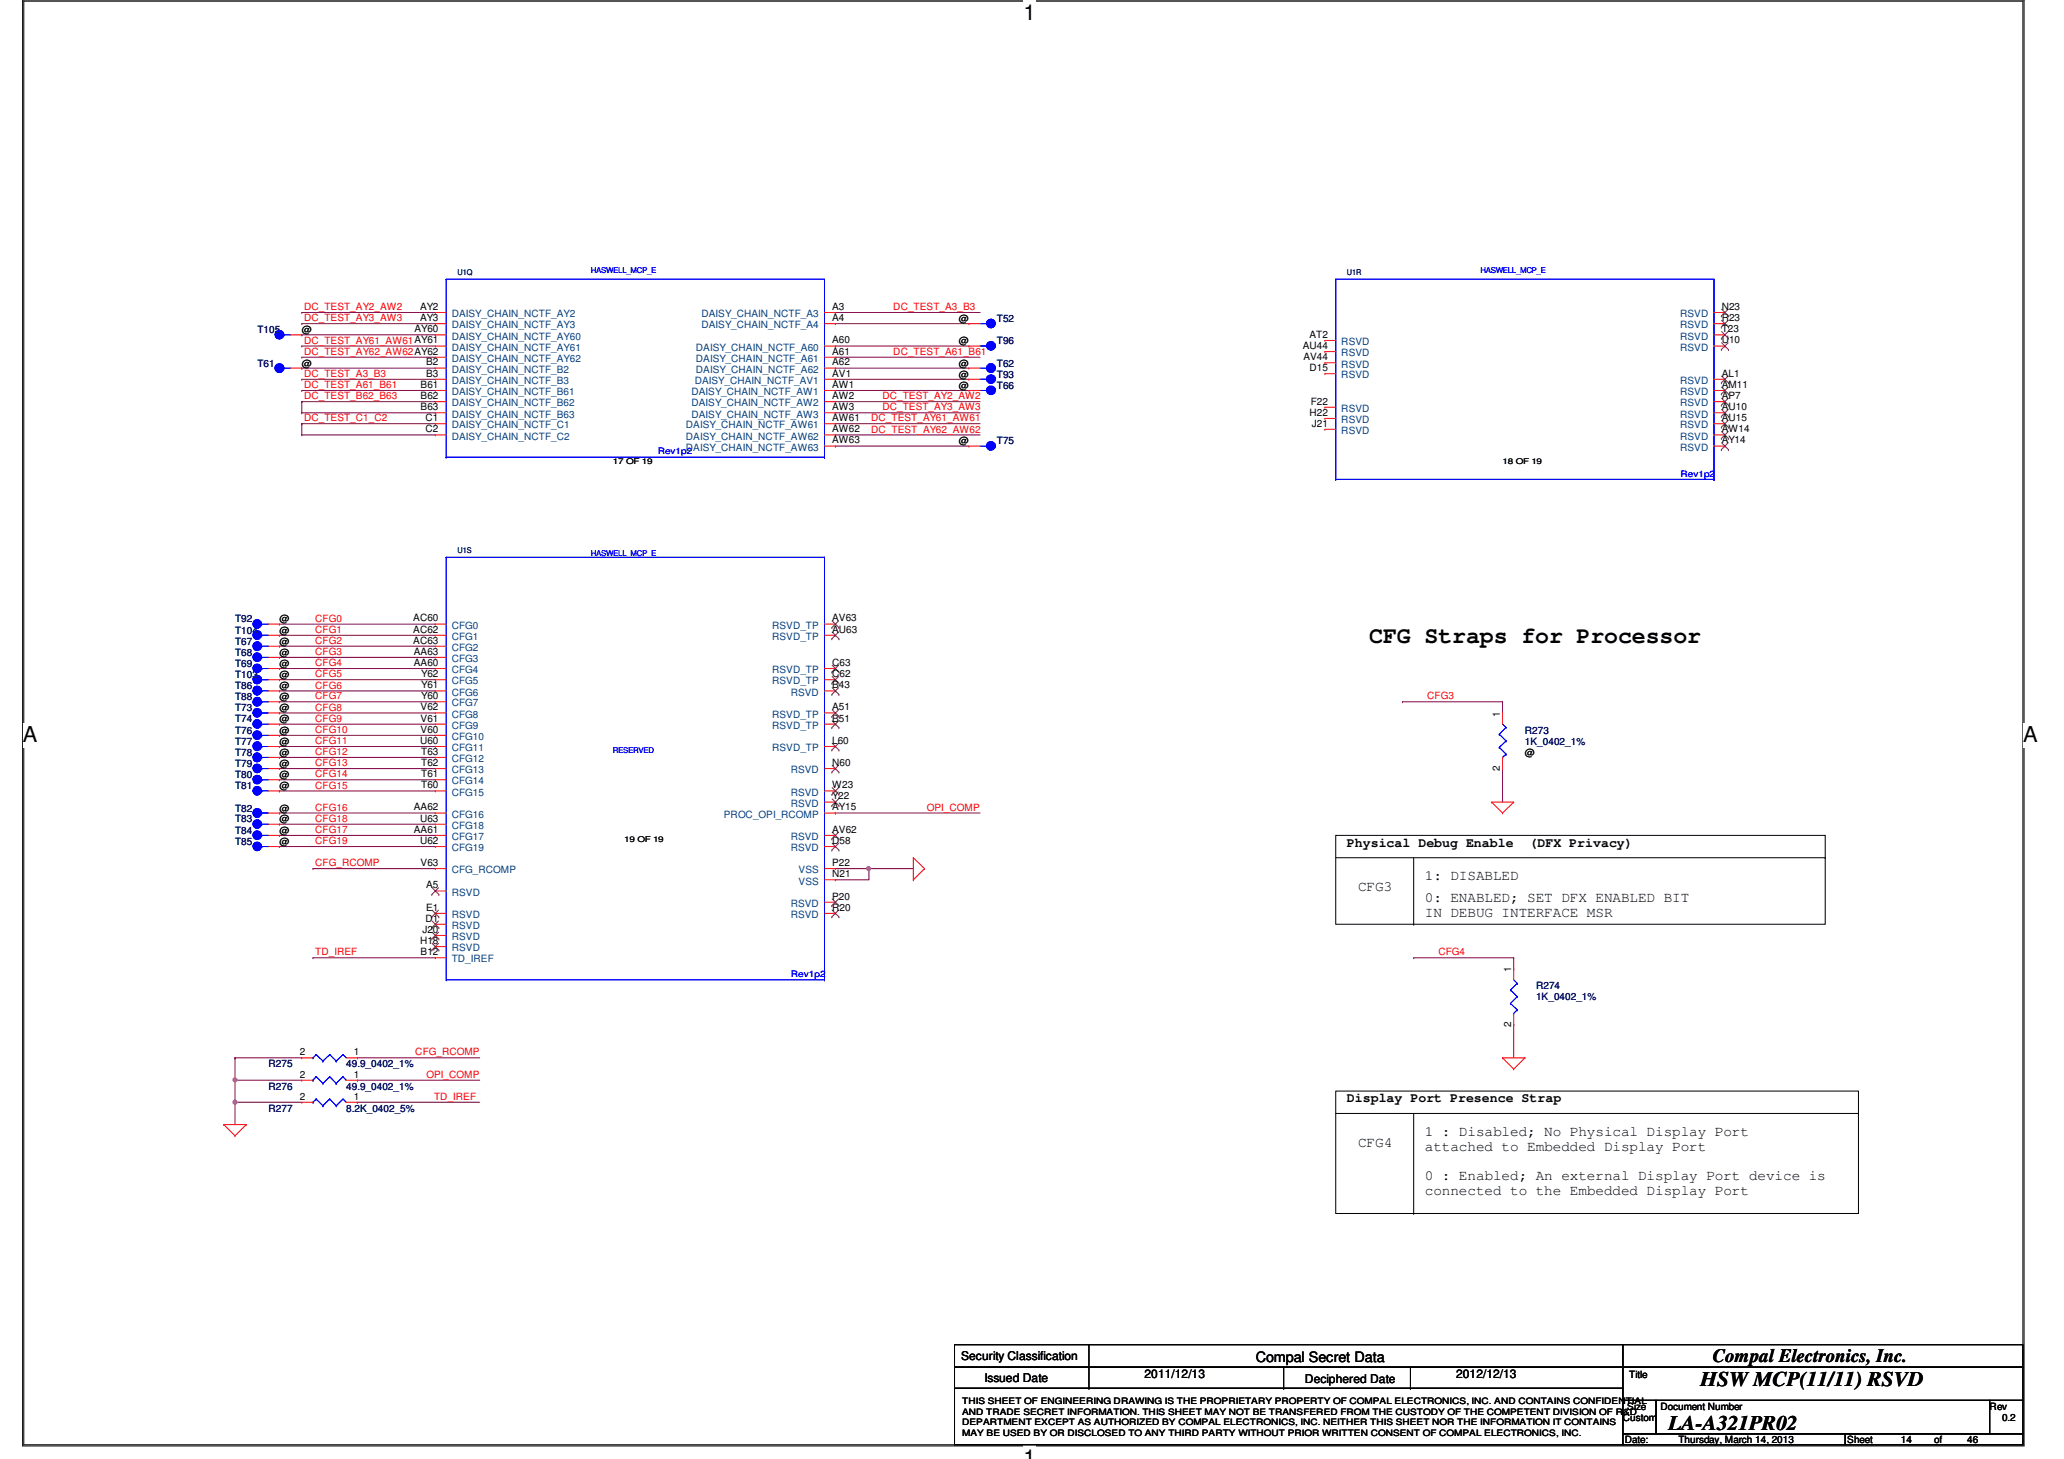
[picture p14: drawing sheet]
<svg xmlns="http://www.w3.org/2000/svg" width="297mm" height="210mm" viewBox="0 0 297 210" stroke-linecap="round" stroke-linejoin="round" font-family="sans-serif">
<defs><g id="words">
<text font-size="3.3" x="197.1" y="92.5">CFG Straps for Processor</text>
<g font-size="3.1">
<text x="147.3" y="2.9">1</text>
<text x="3.3" y="106.8">A</text>
<text x="291.2" y="106.8">A</text>
<text x="147.3" y="210.7">1</text>
</g>
<g font-size="3">
<text x="244.7" y="199.4">HSW MCP(11/11) RSVD</text>
<text x="240.1" y="205.8">LA-A321PR02</text>
</g>
<text font-size="2.7" x="246.5" y="195.9">Compal Electronics, Inc.</text>
<g font-size="2.1">
<text x="195.4" y="128.2">CFG3</text>
<text x="205.1" y="129.8">0: ENABLED; SET DFX ENABLED BIT</text>
<text x="205.1" y="132">IN DEBUG INTERFACE MSR</text>
<text x="205.1" y="126.6">1: DISABLED</text>
<text x="195.4" y="165">CFG4</text>
<text x="205.1" y="163.4">1 : Disabled; No Physical Display Port</text>
<text x="205.1" y="165.6">attached to Embedded Display Port</text>
<text x="205.1" y="169.8">0 : Enabled; An external Display Port device is</text>
<text x="205.1" y="172">connected to the Embedded Display Port</text>
<text x="180.7" y="195.9">Compal Secret Data</text>
</g>
<g font-size="1.9">
<text x="193.8" y="121.8">Physical Debug Enable</text>
<text x="220.1" y="121.8">(DFX Privacy)</text>
<text x="193.8" y="158.6">Display Port Presence Strap</text>
</g>
<g font-size="1.7">
<text x="138.3" y="195.7">Security Classification</text>
<text x="141.7" y="198.8">Issued Date</text>
<text x="164.7" y="198.3">2011/12/13</text>
<text x="187.8" y="198.9">Deciphered Date</text>
<text x="209.5" y="198.3">2012/12/13</text>
</g>
<g font-size="1.4" fill="#000080">
<text x="37" y="47.9">T105</text>
<text x="143.5" y="46.3">T52</text>
<text x="37" y="52.7">T61</text>
<text x="143.5" y="52.7">T62</text>
<text x="143.5" y="49.5">T96</text>
<text x="143.5" y="54.3">T93</text>
<text x="143.5" y="55.9">T66</text>
<text x="143.5" y="63.9">T75</text>
<text x="33.8" y="89.5">T92</text>
<text x="33.8" y="91.1">T104</text>
<text x="33.8" y="95.9">T69</text>
<text x="33.8" y="92.8">T67</text>
<text x="33.8" y="94.3">T68</text>
<text x="33.8" y="97.5">T103</text>
<text x="33.8" y="99.1">T86</text>
<text x="33.8" y="100.8">T88</text>
<text x="33.8" y="105.5">T76</text>
<text x="33.8" y="107.1">T77</text>
<text x="33.8" y="102.3">T73</text>
<text x="33.8" y="103.9">T74</text>
<text x="219.5" y="105.5">R273</text>
<text x="219.5" y="107.1">1K_0402_1%</text>
<text x="33.8" y="113.5">T81</text>
<text x="33.8" y="110.3">T79</text>
<text x="33.8" y="111.9">T80</text>
<text x="33.8" y="108.8">T78</text>
<text x="33.8" y="116.8">T82</text>
<text x="33.8" y="119.9">T84</text>
<text x="33.8" y="118.3">T83</text>
<text x="33.8" y="121.5">T85</text>
<text x="221.1" y="142.3">R274</text>
<text x="221.1" y="143.9">1K_0402_1%</text>
<text x="38.6" y="153.5">R275</text>
<text x="49.8" y="153.5">49.9_0402_1%</text>
<text x="38.6" y="159.9">R277</text>
<text x="38.6" y="156.8">R276</text>
<text x="49.8" y="159.9">8.2K_0402_5%</text>
<text x="49.8" y="156.8">49.9_0402_1%</text>
</g>
<g font-size="1.4">
<text x="43.4" y="47.9">@</text>
<text x="59.6" y="47.8">AY60</text>
<text x="60.4" y="46.2">AY3</text>
<text x="60.4" y="44.6">AY2</text>
<text x="119.8" y="46.2">A4</text>
<text x="119.8" y="44.6">A3</text>
<text x="138" y="46.3">@</text>
<text x="247.8" y="46.2">R23</text>
<text x="247.8" y="44.6">N23</text>
<text x="247.8" y="47.8">T23</text>
<text x="43.4" y="52.7">@</text>
<text x="61.3" y="52.6">B2</text>
<text x="119.8" y="52.6">A62</text>
<text x="119.8" y="49.4">A60</text>
<text x="119.8" y="51">A61</text>
<text x="138" y="52.7">@</text>
<text x="138" y="49.5">@</text>
<text x="187.5" y="50.2">AU44</text>
<text x="187.6" y="51.8">AV44</text>
<text x="188.5" y="53.4">D15</text>
<text x="188.5" y="48.6">AT2</text>
<text x="247.8" y="49.4">U10</text>
<text x="60.5" y="59">B63</text>
<text x="60.5" y="57.4">B62</text>
<text x="60.5" y="55.8">B61</text>
<text x="61.3" y="54.2">B3</text>
<text x="119.8" y="59">AW3</text>
<text x="119.8" y="57.4">AW2</text>
<text x="119.8" y="54.2">AV1</text>
<text x="119.8" y="55.8">AW1</text>
<text x="138" y="54.3">@</text>
<text x="138" y="55.9">@</text>
<text x="188.5" y="59.8">H22</text>
<text x="188.6" y="58.2">F22</text>
<text x="247.8" y="57.4">AP7</text>
<text x="247.8" y="54.2">AL1</text>
<text x="247.8" y="55.8">AM11</text>
<text x="247.8" y="59">AU10</text>
<text x="61.3" y="62.2">C2</text>
<text x="61.3" y="60.6">C1</text>
<text x="119.8" y="62.2">AW62</text>
<text x="119.8" y="63.8">AW63</text>
<text x="119.8" y="60.6">AW61</text>
<text x="138" y="63.9">@</text>
<text x="188.8" y="61.4">J21</text>
<text x="247.8" y="60.6">AU15</text>
<text x="247.8" y="62.2">AW14</text>
<text x="247.8" y="63.8">AY14</text>
<text x="40.2" y="89.5">@</text>
<text x="59.5" y="89.4">AC60</text>
<text x="119.8" y="89.4">AV63</text>
<text x="40.2" y="91.1">@</text>
<text x="40.2" y="95.9">@</text>
<text x="40.2" y="92.8">@</text>
<text x="40.2" y="94.3">@</text>
<text x="59.5" y="92.6">AC63</text>
<text x="59.5" y="91">AC62</text>
<text x="59.6" y="95.8">AA60</text>
<text x="59.6" y="94.2">AA63</text>
<text x="119.8" y="91">AU63</text>
<text x="119.8" y="95.8">C63</text>
<text x="40.2" y="97.5">@</text>
<text x="40.2" y="99.1">@</text>
<text x="40.2" y="100.8">@</text>
<text x="60.6" y="100.6">Y60</text>
<text x="60.6" y="99">Y61</text>
<text x="60.6" y="97.4">Y62</text>
<text x="119.8" y="97.4">C62</text>
<text x="119.8" y="99">B43</text>
<text x="40.2" y="105.5">@</text>
<text x="40.2" y="107.1">@</text>
<text x="40.2" y="102.3">@</text>
<text x="40.2" y="103.9">@</text>
<text x="60.4" y="107">U60</text>
<text x="60.5" y="105.4">V60</text>
<text x="60.5" y="103.8">V61</text>
<text x="60.5" y="102.2">V62</text>
<text x="119.8" y="107">L60</text>
<text x="119.8" y="103.8">B51</text>
<text x="119.8" y="102.2">A51</text>
<text x="215.9" y="103.1" transform="rotate(-90 215.9 103.1)">1</text>
<text x="40.2" y="113.5">@</text>
<text x="40.2" y="110.3">@</text>
<text x="40.2" y="111.9">@</text>
<text x="40.2" y="108.8">@</text>
<text x="60.6" y="108.6">T63</text>
<text x="60.6" y="110.2">T62</text>
<text x="60.6" y="113.4">T60</text>
<text x="60.6" y="111.8">T61</text>
<text x="119.8" y="110.2">N60</text>
<text x="119.8" y="113.4">W23</text>
<text x="215.9" y="110.9" transform="rotate(-90 215.9 110.9)">2</text>
<text x="219.5" y="108.8">@</text>
<text x="40.2" y="116.8">@</text>
<text x="40.2" y="119.9">@</text>
<text x="40.2" y="118.3">@</text>
<text x="59.6" y="119.8">AA61</text>
<text x="59.6" y="116.6">AA62</text>
<text x="60.4" y="118.2">U63</text>
<text x="119.8" y="115">Y22</text>
<text x="119.8" y="119.8">AV62</text>
<text x="119.8" y="116.6">AY15</text>
<text x="40.2" y="121.5">@</text>
<text x="60.4" y="121.4">U62</text>
<text x="60.5" y="124.6">V63</text>
<text x="119.8" y="121.4">D58</text>
<text x="119.8" y="124.6">P22</text>
<text x="61.3" y="127.8">A5</text>
<text x="61.3" y="131">E1</text>
<text x="119.8" y="126.2">N21</text>
<text x="119.8" y="131">R20</text>
<text x="119.8" y="129.4">P20</text>
<text x="60.4" y="135.8">H18</text>
<text x="60.5" y="137.4">B12</text>
<text x="60.8" y="134.2">J20</text>
<text x="61.3" y="132.6">D1</text>
<text x="217.5" y="139.9" transform="rotate(-90 217.5 139.9)">1</text>
<text x="217.5" y="147.7" transform="rotate(-90 217.5 147.7)">2</text>
<text x="43.1" y="151.8">2</text>
<text x="43.1" y="155">2</text>
<text x="50.9" y="151.8">1</text>
<text x="50.9" y="155">1</text>
<text x="43.1" y="158.2">2</text>
<text x="50.9" y="158.2">1</text>
<text x="234.2" y="202.8">Size</text>
<text x="234.5" y="198.2">Title</text>
<text x="239" y="202.8">Document Number</text>
<text x="286.3" y="202.8">Rev</text>
<text x="233.5" y="204.4">Custom</text>
<text x="233.8" y="207.6">Date:</text>
<text x="241.6" y="207.6">Thursday, March 14, 2013</text>
<text x="265.8" y="207.6">Sheet</text>
<text x="273.6" y="207.6">14</text>
<text x="278.3" y="207.6">of</text>
<text x="283.1" y="207.6">46</text>
<text x="288.1" y="204.4">0.2</text>
</g>
<g font-size="1.4" fill="#f00">
<text x="43.8" y="44.6">DC_TEST_AY2_AW2</text>
<text x="43.8" y="46.2">DC_TEST_AY3_AW3</text>
<text x="128.6" y="44.6">DC_TEST_A3_B3</text>
<text x="43.8" y="49.4">DC_TEST_AY61_AW61AY61</text>
<text x="43.8" y="51.1">DC_TEST_AY62_AW62AY62</text>
<text x="128.6" y="51.1">DC_TEST_A61_B61</text>
<text x="43.8" y="54.2">DC_TEST_A3_B3</text>
<text x="43.8" y="55.8">DC_TEST_A61_B61</text>
<text x="43.8" y="57.4">DC_TEST_B62_B63</text>
<text x="127" y="57.4">DC_TEST_AY2_AW2</text>
<text x="127" y="59.1">DC_TEST_AY3_AW3</text>
<text x="43.8" y="60.6">DC_TEST_C1_C2</text>
<text x="125.4" y="60.6">DC_TEST_AY61_AW61</text>
<text x="125.4" y="62.2">DC_TEST_AY62_AW62</text>
<text x="45.4" y="89.5">CFG0</text>
<text x="45.4" y="91.1">CFG1</text>
<text x="45.4" y="92.6">CFG2</text>
<text x="45.4" y="94.2">CFG3</text>
<text x="45.4" y="95.8">CFG4</text>
<text x="45.4" y="97.5">CFG5</text>
<text x="45.4" y="99.1">CFG6</text>
<text x="45.4" y="100.6">CFG7</text>
<text x="205.4" y="100.6">CFG3</text>
<text x="45.4" y="102.2">CFG8</text>
<text x="45.4" y="103.8">CFG9</text>
<text x="45.4" y="105.5">CFG10</text>
<text x="45.4" y="107.1">CFG11</text>
<text x="45.4" y="108.6">CFG12</text>
<text x="45.4" y="110.2">CFG13</text>
<text x="45.4" y="111.8">CFG14</text>
<text x="45.4" y="113.5">CFG15</text>
<text x="45.4" y="116.6">CFG16</text>
<text x="45.4" y="119.8">CFG17</text>
<text x="45.4" y="118.2">CFG18</text>
<text x="133.4" y="116.6">OPI_COMP</text>
<text x="45.4" y="121.5">CFG19</text>
<text x="45.4" y="124.6">CFG_RCOMP</text>
<text x="45.4" y="137.5">TD_IREF</text>
<text x="207" y="137.5">CFG4</text>
<text x="59.8" y="151.8">CFG_RCOMP</text>
<text x="61.4" y="155.1">OPI_COMP</text>
<text x="62.5" y="158.2">TD_IREF</text>
</g>
<g font-size="1.4" fill="#004080">
<text x="65" y="47.2">DAISY_CHAIN_NCTF_AY3</text>
<text x="65" y="45.6">DAISY_CHAIN_NCTF_AY2</text>
<text x="101" y="47.2">DAISY_CHAIN_NCTF_A4</text>
<text x="101" y="45.6">DAISY_CHAIN_NCTF_A3</text>
<text x="241.8" y="47.2">RSVD</text>
<text x="241.8" y="45.6">RSVD</text>
<text x="65" y="53.6">DAISY_CHAIN_NCTF_B2</text>
<text x="65" y="50.5">DAISY_CHAIN_NCTF_AY61</text>
<text x="65" y="52.1">DAISY_CHAIN_NCTF_AY62</text>
<text x="65" y="48.9">DAISY_CHAIN_NCTF_AY60</text>
<text x="100.2" y="53.6">DAISY_CHAIN_NCTF_A62</text>
<text x="100.2" y="50.5">DAISY_CHAIN_NCTF_A60</text>
<text x="100.2" y="52.1">DAISY_CHAIN_NCTF_A61</text>
<text x="193" y="52.9">RSVD</text>
<text x="193" y="51.3">RSVD</text>
<text x="193" y="49.7">RSVD</text>
<text x="241.8" y="50.5">RSVD</text>
<text x="241.8" y="48.9">RSVD</text>
<text x="65" y="58.5">DAISY_CHAIN_NCTF_B62</text>
<text x="65" y="55.2">DAISY_CHAIN_NCTF_B3</text>
<text x="65" y="56.9">DAISY_CHAIN_NCTF_B61</text>
<text x="99.5" y="58.5">DAISY_CHAIN_NCTF_AW2</text>
<text x="99.5" y="56.9">DAISY_CHAIN_NCTF_AW1</text>
<text x="100" y="55.2">DAISY_CHAIN_NCTF_AV1</text>
<text x="193" y="59.3">RSVD</text>
<text x="193" y="54.4">RSVD</text>
<text x="241.8" y="58.5">RSVD</text>
<text x="241.8" y="55.2">RSVD</text>
<text x="241.8" y="56.9">RSVD</text>
<text x="65" y="63.2">DAISY_CHAIN_NCTF_C2</text>
<text x="65" y="61.6">DAISY_CHAIN_NCTF_C1</text>
<text x="65" y="60.1">DAISY_CHAIN_NCTF_B63</text>
<text x="98.7" y="63.2">DAISY_CHAIN_NCTF_AW62</text>
<text x="98.7" y="64.9">DAISY_CHAIN_NCTF_AW63</text>
<text x="98.7" y="61.6">DAISY_CHAIN_NCTF_AW61</text>
<text x="99.5" y="60.1">DAISY_CHAIN_NCTF_AW3</text>
<text x="193" y="62.4">RSVD</text>
<text x="193" y="60.9">RSVD</text>
<text x="241.8" y="60.1">RSVD</text>
<text x="241.8" y="61.6">RSVD</text>
<text x="241.8" y="63.2">RSVD</text>
<text x="241.8" y="64.9">RSVD</text>
<text x="65" y="95.2">CFG3</text>
<text x="65" y="93.6">CFG2</text>
<text x="65" y="92.1">CFG1</text>
<text x="65" y="90.5">CFG0</text>
<text x="111.1" y="92.1">RSVD_TP</text>
<text x="111.1" y="90.5">RSVD_TP</text>
<text x="65" y="101.6">CFG7</text>
<text x="65" y="100.1">CFG6</text>
<text x="65" y="98.5">CFG5</text>
<text x="65" y="96.9">CFG4</text>
<text x="111.1" y="96.9">RSVD_TP</text>
<text x="111.1" y="98.5">RSVD_TP</text>
<text x="113.8" y="100.1">RSVD</text>
<text x="65" y="106.5">CFG10</text>
<text x="65" y="104.9">CFG9</text>
<text x="65" y="103.3">CFG8</text>
<text x="111.1" y="104.9">RSVD_TP</text>
<text x="111.1" y="103.3">RSVD_TP</text>
<text x="65" y="108.1">CFG11</text>
<text x="65" y="109.6">CFG12</text>
<text x="65" y="111.3">CFG13</text>
<text x="65" y="112.9">CFG14</text>
<text x="111.1" y="108.1">RSVD_TP</text>
<text x="113.8" y="111.3">RSVD</text>
<text x="65" y="119.3">CFG18</text>
<text x="65" y="117.6">CFG16</text>
<text x="65" y="114.5">CFG15</text>
<text x="104.2" y="117.6">PROC_OPI_RCOMP</text>
<text x="113.8" y="116.1">RSVD</text>
<text x="113.8" y="114.5">RSVD</text>
<text x="65" y="120.9">CFG17</text>
<text x="65" y="125.6">CFG_RCOMP</text>
<text x="65" y="122.5">CFG19</text>
<text x="113.8" y="122.5">RSVD</text>
<text x="113.8" y="120.9">RSVD</text>
<text x="114.9" y="125.6">VSS</text>
<text x="65" y="128.9">RSVD</text>
<text x="113.8" y="130.5">RSVD</text>
<text x="114.9" y="127.3">VSS</text>
<text x="65" y="132.1">RSVD</text>
<text x="65" y="133.6">RSVD</text>
<text x="65" y="135.3">RSVD</text>
<text x="65" y="136.9">RSVD</text>
<text x="113.8" y="132.1">RSVD</text>
<text x="65" y="138.5">TD_IREF</text>
</g>
<g font-size="1.3" fill="#00f">
<text x="94.7" y="65.4">Rev1p2</text>
<text x="241.8" y="68.6">Rev1p2</text>
<text x="113.8" y="140.6">Rev1p2</text>
</g>
<g font-size="1.3">
<text x="138.5" y="202">THIS SHEET OF ENGINEERING DRAWING IS THE PROPRIETARY PROPERTY OF COMPAL ELECTRONICS, INC. AND CONTAINS CONFIDENTIAL</text>
<text x="138.5" y="203.5">AND TRADE SECRET INFORMATION. THIS SHEET MAY NOT BE TRANSFERED FROM THE CUSTODY OF THE COMPETENT DIVISION OF R&amp;D</text>
<text x="138.5" y="205.1">DEPARTMENT EXCEPT AS AUTHORIZED BY COMPAL ELECTRONICS, INC. NEITHER THIS SHEET NOR THE INFORMATION IT CONTAINS</text>
<text x="138.5" y="206.6">MAY BE USED BY OR DISCLOSED TO ANY THIRD PARTY WITHOUT PRIOR WRITTEN CONSENT OF COMPAL ELECTRONICS, INC.</text>
</g>
<g font-size="1.1" fill="#000080">
<text x="65.8" y="39.5">U1Q</text>
<text x="193.8" y="39.5">U1R</text>
<text x="65.8" y="79.5">U1S</text>
</g>
<g font-size="1.1" fill="#00f">
<text x="85" y="39.2">HASWELL_MCP_E</text>
<text x="213.1" y="39.2">HASWELL_MCP_E</text>
<text x="85" y="80.1">HASWELL_MCP_E</text>
<text x="88.2" y="108.4">RESERVED</text>
</g>
<g font-size="1.1">
<text x="88.2" y="66.8">17 OF 19</text>
<text x="216.2" y="66.8">18 OF 19</text>
<text x="89.8" y="121.2">19 OF 19</text>
</g>
</g></defs>
<path d="M3.3 0h288v208h-288zM3.4 .2h287.7v207.7h-287.7z" fill="none" stroke="#000" stroke-width=".14"/>
<g fill="#fff">
<path d="M147.3 .1h1.7v3.5h-1.7z"/>
<path d="M147.3 207.9h1.7v2h-1.7z"/>
<path d="M3.3 104h2.1v3.5h-2.1z"/>
<path d="M291.2 104h2v3.5h-2z"/>
</g>
<path d="M192.2 120.2h70.5v12.8h-70.5zM192.2 123.4h70.5M203.5 133h.1M203.5 123.4v9.6M262.7 123.4h.1M192.2 157h75.3v17.6h-75.3zM192.2 160.2h75.3M203.5 174.6h.1M203.5 160.2v14.4M267.5 160.2h.1" fill="none" stroke="#000" stroke-width=".14"/>
<g fill="none" stroke="#800040" stroke-width=".14">
<path d="M43.4 48.2h.1M43.4 53h.1M43.4 45h.1M43.4 46.6h.1M43.4 49.8h.1M43.4 51.4h.1M43.4 54.6h.1M43.4 56.2h.1M43.4 57.8h.1M43.4 59.4h.1M43.4 57.8h19.2M43.4 59.4h19.2"/>
<path d="M43.4 48.2h19.2M43.4 53h19.2M43.4 46.6h19.2M43.4 49.8h19.2M43.4 54.6h19.2M43.4 56.2h19.2M43.4 45h19.2M43.4 51.4h19.2M43.4 57.8v1.6M120.2 57.8h.1M120.2 59.4h.1M120.2 46.6h.1"/>
<path d="M120.2 49.8h.1M120.2 53h.1M120.2 54.6h.1M120.2 56.2h.1M120.2 45h.1M120.2 51.4h.1M120.2 57.8h20.9M120.2 59.4h20.9M120.2 53h19.2M120.2 46.6h19.2M120.2 49.8h19.2M120.2 54.6h19.2"/>
<path d="M120.2 56.2h19.2M120.2 45h20.9M120.2 51.4h20.9M43.4 62.6h.1M43.4 61h.1M43.4 61h19.2M43.4 62.6h19.2M43.4 61v1.6M120.2 61h.1M120.2 64.2h.1M120.2 62.6h.1M120.2 61h20.9"/>
<path d="M120.2 64.2h19.2M120.2 62.6h20.9M125 125h.1M125 125h6.4"/>
</g>
<circle cx="125" cy="125" r=".3" fill="#f0f"/>
<circle cx="125" cy="125" r=".3" fill="none" stroke="#f0f" stroke-width=".14"/>
<g fill="none" stroke="#800040" stroke-width=".14">
<path d="M40.2 89.8h.1M40.2 91.4h.1M40.2 93h.1M40.2 94.6h.1M40.2 96.2h.1M40.2 97.8h.1M40.2 99.4h.1M40.2 89.8h22.4M40.2 91.4h22.4M40.2 93h22.4M40.2 94.6h22.4M40.2 96.2h22.4"/>
<path d="M40.2 97.8h22.4M40.2 99.4h22.4M40.2 101h.1M40.2 102.6h.1M40.2 104.2h.1M40.2 105.8h.1M40.2 107.4h.1M40.2 109h.1M40.2 110.6h.1M40.2 112.2h.1M40.2 113.8h.1M40.2 117h.1"/>
<path d="M40.2 118.6h.1M40.2 101h22.4M40.2 102.6h22.4M40.2 104.2h22.4M40.2 105.8h22.4M40.2 107.4h22.4M40.2 109h22.4M40.2 110.6h22.4M40.2 112.2h22.4M40.2 113.8h22.4M40.2 117h22.4M40.2 118.6h22.4"/>
<path d="M120.2 117h.1M120.2 117h20.9M40.2 120.2h.1M40.2 121.8h.1M40.2 120.2h22.4M40.2 121.8h22.4M45 125h.1M45 137.8h.1M45 125h17.6M45 137.8h17.6M120.2 126.6h.1M120.2 125h.1"/>
<path d="M120.2 125h4.8M125 125h.1M125 125v1.6h-4.8M33.8 152.2h.1M33.8 158.6h.1M33.8 155.4h.1M33.8 152.2h9.6M33.8 158.6h9.6M33.8 155.4h9.6M33.8 158.6v3.2"/>
</g>
<circle cx="33.8" cy="158.6" r=".3" fill="#f0f"/>
<circle cx="33.8" cy="158.6" r=".3" fill="none" stroke="#f0f" stroke-width=".14"/>
<path d="M33.8 152.2h.1M33.8 155.4h.1M33.8 152.2v6.4M51.4 152.2h.1M51.4 155.4h.1M51.4 152.2h17.6M51.4 155.4h17.6" fill="none" stroke="#800040" stroke-width=".14"/>
<circle cx="33.8" cy="155.4" r=".3" fill="#f0f"/>
<circle cx="33.8" cy="155.4" r=".3" fill="none" stroke="#f0f" stroke-width=".14"/>
<g fill="none" stroke="#800040" stroke-width=".14">
<path d="M201.8 101h.1M201.8 101h14.4M216.2 110.6h.1M216.2 101h.1M216.2 101v1.6M216.2 110.6v4.8M203.5 137.8h.1M203.5 137.8h14.3M217.8 137.8h.1M217.8 137.8v1.6M51.4 158.6h.1M51.4 158.6h17.6"/>
<path d="M217.8 147.4h.1M217.8 147.4v4.8"/>
</g>
<g fill="none" stroke="#f00" stroke-width=".14">
<path d="M214.7 115.4h.1M214.7 115.4h3.1M214.7 115.4l1.5 1.6M216.2 117h.1M217.8 115.4h.1M217.8 115.4l-1.6 1.6M131.4 123.4h.1M131.4 126.6h.1M131.4 123.4v3.2M131.4 123.4l1.6 1.6M133 125h.1M133 125l-1.6 1.6"/>
<path d="M216.2 152.2h.1M216.2 152.2h3.3M216.2 152.2l1.6 1.6M217.8 153.8h.1M219.5 152.2h.1M219.5 152.2l-1.7 1.6M32.2 161.8h.1M32.2 161.8h3.2M32.2 161.8l1.6 1.6M33.8 163.4h.1M35.4 161.8h.1M35.4 161.8l-1.6 1.6"/>
</g>
<g fill="none" stroke="#000" stroke-width=".14">
<path d="M137.4 193.5h96.1v3.2h-96.1zM137.4 196.7h96.1v3h-96.1zM137.4 199.7h96.1v8.2h-96.1zM156.7 196.7h.1M156.7 199.7h.1M156.7 193.5v6.2M184.7 199.7h.1M184.7 196.7v3M203 199.7h.1M203 196.7v3M233.5 193.5h57.6v3.2h-57.6zM233.5 196.7h57.6v4.8h-57.6z"/>
<path d="M233.5 201.5h4.8v4.8h-4.8zM233.5 206.3h32.1v1.6h-32.1zM238.3 201.5h48v4.8h-48zM265.6 206.3h25.5v1.6h-25.5zM286.3 201.5h4.8v4.8h-4.8z"/>
</g>
<circle cx="142.6" cy="54.5" r=".63" fill="#00f"/>
<g fill="none" stroke="#00f" stroke-width=".14">
<path d="M141.1 54.6h.9M142 54.6h.1"/>
<circle cx="142.6" cy="54.5" r=".63"/>
</g>
<circle cx="142.6" cy="54.5" r=".63" fill="#00f"/>
<g fill="none" stroke="#00f" stroke-width=".14">
<path d="M141.1 54.6h.9M142 54.6h.1"/>
<circle cx="142.6" cy="54.5" r=".63"/>
</g>
<path d="M139.4 54.6h.1M139.4 54.6h1.7" fill="none" stroke="#f00" stroke-width=".14"/>
<circle cx="37" cy="113.8" r=".62" fill="#00f"/>
<g fill="none" stroke="#00f" stroke-width=".14">
<path d="M37.7 113.8h.1M37.7 113.8h.9"/>
<circle cx="37" cy="113.8" r=".62"/>
</g>
<circle cx="37" cy="113.8" r=".62" fill="#00f"/>
<g fill="none" stroke="#00f" stroke-width=".14">
<path d="M64.2 40.2h.1M64.2 40.2h54.5v25.6M64.2 40.2v25.6M64.2 65.8h.1M64.2 65.8h54.5M118.7 65.8h.1M37.7 113.8h.1M37.7 113.8h.9"/>
<circle cx="37" cy="113.8" r=".62"/>
</g>
<g fill="none" stroke="#f00" stroke-width=".14">
<path d="M62.6 59.4h.1M62.6 57.8h.1M62.6 53h.1M62.6 54.6h.1M62.6 56.2h.1M62.6 49.8h.1M62.6 51.4h.1M62.6 46.6h.1M62.6 48.2h.1M62.6 45h.1M62.6 59.4h1.6M62.6 57.8h1.6"/>
<path d="M62.6 53h1.6M62.6 54.6h1.6M62.6 56.2h1.6M62.6 49.8h1.6M62.6 51.4h1.6M62.6 46.6h1.6M62.6 45h1.6M62.6 48.2h1.6M118.7 59.4h1.5M118.7 57.8h1.5M118.7 53h1.5M118.7 54.6h1.5"/>
<path d="M118.7 56.2h1.5M118.7 49.8h1.5M118.7 51.4h1.5M118.7 46.6h1.5M118.7 45h1.5M120.2 59.4h.1M120.2 57.8h.1M120.2 53h.1M120.2 54.6h.1M120.2 56.2h.1M120.2 49.8h.1M120.2 51.4h.1"/>
<path d="M120.2 46.6h.1M120.2 45h.1M62.6 62.6h.1M62.6 61h.1M62.6 62.6h1.6M62.6 61h1.6M118.7 62.6h1.5M118.7 64.2h1.5M118.7 61h1.5M120.2 62.6h.1M120.2 64.2h.1M120.2 61h.1"/>
<path d="M38.6 113.8h1.6M40.2 113.8h.1"/>
</g>
<circle cx="142.6" cy="46.5" r=".63" fill="#00f"/>
<g fill="none" stroke="#00f" stroke-width=".14">
<path d="M141.1 46.6h.9M142 46.6h.1"/>
<circle cx="142.6" cy="46.5" r=".63"/>
</g>
<circle cx="142.6" cy="46.5" r=".63" fill="#00f"/>
<g fill="none" stroke="#00f" stroke-width=".14">
<path d="M141.1 46.6h.9M142 46.6h.1"/>
<circle cx="142.6" cy="46.5" r=".63"/>
</g>
<path d="M139.4 46.6h.1M139.4 46.6h1.7" fill="none" stroke="#f00" stroke-width=".14"/>
<circle cx="37" cy="97.8" r=".62" fill="#00f"/>
<g fill="none" stroke="#00f" stroke-width=".14">
<path d="M37.7 97.8h.1M37.7 97.8h.9"/>
<circle cx="37" cy="97.8" r=".62"/>
</g>
<circle cx="37" cy="97.8" r=".62" fill="#00f"/>
<g fill="none" stroke="#00f" stroke-width=".14">
<path d="M37.7 97.8h.1M37.7 97.8h.9"/>
<circle cx="37" cy="97.8" r=".62"/>
</g>
<path d="M38.6 97.8h1.6M40.2 97.8h.1" fill="none" stroke="#f00" stroke-width=".14"/>
<circle cx="37" cy="91.3" r=".63" fill="#00f"/>
<g fill="none" stroke="#00f" stroke-width=".14">
<path d="M37.7 91.4h.1M37.7 91.4h.9"/>
<circle cx="37" cy="91.3" r=".63"/>
</g>
<circle cx="37" cy="91.3" r=".63" fill="#00f"/>
<g fill="none" stroke="#00f" stroke-width=".14">
<path d="M37.7 91.4h.1M37.7 91.4h.9"/>
<circle cx="37" cy="91.3" r=".63"/>
</g>
<path d="M38.6 91.4h1.6M40.2 91.4h.1" fill="none" stroke="#f00" stroke-width=".14"/>
<circle cx="37" cy="105.8" r=".62" fill="#00f"/>
<g fill="none" stroke="#00f" stroke-width=".14">
<path d="M37.7 105.8h.1M37.7 105.8h.9"/>
<circle cx="37" cy="105.8" r=".62"/>
</g>
<circle cx="37" cy="105.8" r=".62" fill="#00f"/>
<g fill="none" stroke="#00f" stroke-width=".14">
<path d="M37.7 105.8h.1M37.7 105.8h.9"/>
<circle cx="37" cy="105.8" r=".62"/>
</g>
<path d="M38.6 105.8h1.6M40.2 105.8h.1" fill="none" stroke="#f00" stroke-width=".14"/>
<circle cx="37" cy="110.5" r=".62" fill="#00f"/>
<g fill="none" stroke="#00f" stroke-width=".14">
<path d="M37.7 110.6h.1M37.7 110.6h.9"/>
<circle cx="37" cy="110.5" r=".62"/>
</g>
<circle cx="37" cy="110.5" r=".62" fill="#00f"/>
<g fill="none" stroke="#00f" stroke-width=".14">
<path d="M37.7 110.6h.1M37.7 110.6h.9"/>
<circle cx="37" cy="110.5" r=".62"/>
</g>
<path d="M38.6 110.6h1.6M40.2 110.6h.1" fill="none" stroke="#f00" stroke-width=".14"/>
<circle cx="142.6" cy="64.2" r=".63" fill="#00f"/>
<g fill="none" stroke="#00f" stroke-width=".14">
<path d="M141.1 64.2h.9M142 64.2h.1"/>
<circle cx="142.6" cy="64.2" r=".63"/>
</g>
<circle cx="142.6" cy="64.2" r=".63" fill="#00f"/>
<g fill="none" stroke="#00f" stroke-width=".14">
<path d="M141.1 64.2h.9M142 64.2h.1M64.2 80.2h.1M64.2 80.2h54.5M64.2 80.2v60.8M118.7 80.2h.1M118.7 80.2v60.8M45 152.2h.1M45.5 151.7h.1M45.5 151.7l1 1M45.5 151.7l-.5 .5M46.5 152.7h.1"/>
<path d="M47.5 151.7h.1M47.5 151.7l.9 1M47.5 151.7l-1 1M48.4 152.7h.1M49.4 151.7h.1M49.4 151.7l.4 .5M49.4 151.7l-1 1M64.2 141h.1M64.2 141h54.5M118.7 141h.1M217.4 142.4h.1M217.4 144.4h.1"/>
<path d="M217.4 142.4l1 1M217.4 144.4l1 .9M217.8 145.8h.1M217.8 141l.6 .5M218.4 141.5h.1M218.4 143.4h.1M218.4 145.3h.1M218.4 141.5l-1 .9M218.4 143.4l-1 1M218.4 145.3l-.6 .5"/>
<circle cx="142.6" cy="64.2" r=".63"/>
</g>
<g fill="none" stroke="#f00" stroke-width=".14">
<path d="M139.4 64.2h.1M139.4 64.2h1.7M62.6 99.4h.1M62.6 97.8h.1M62.6 96.2h.1M62.6 94.6h.1M62.6 93h.1M62.6 91.4h.1M62.6 89.8h.1M62.6 91.4h1.6M62.6 96.2h1.6M62.6 97.8h1.6"/>
<path d="M62.6 99.4h1.6M62.6 89.8h1.6M62.6 94.6h1.6M62.6 93h1.6M118.7 91.4h1.5M118.7 96.2h1.5M118.7 97.8h1.5M118.7 99.4h1.5M118.7 89.8h1.5M120.2 91.4h.1M120.2 96.2h.1M120.2 97.8h.1"/>
<path d="M120.2 99.4h.1M120.2 89.8h.1M62.6 118.6h.1M62.6 101h.1M62.6 107.4h.1M62.6 109h.1M62.6 105.8h.1M62.6 104.2h.1M62.6 102.6h.1M62.6 110.6h.1M62.6 117h.1M62.6 113.8h.1"/>
<path d="M62.6 112.2h.1M62.6 118.6h1.6M62.6 101h1.6M62.6 107.4h1.6M62.6 109h1.6M62.6 104.2h1.6M62.6 102.6h1.6M62.6 105.8h1.6M62.6 110.6h1.6M62.6 113.8h1.6M62.6 117h1.6M62.6 112.2h1.6"/>
<path d="M118.7 107.4h1.5M118.7 104.2h1.5M118.7 102.6h1.5M118.7 110.6h1.5M118.7 115.4h1.5M118.7 113.8h1.5M118.7 117h1.5M120.2 107.4h.1M120.2 104.2h.1M120.2 102.6h.1M120.2 110.6h.1M120.2 115.4h.1"/>
<path d="M120.2 113.8h.1M120.2 117h.1M62.6 120.2h.1M62.6 128.2h.1M62.6 125h.1M62.6 121.8h.1M62.6 137.8h.1M62.6 131.4h.1M62.6 133h.1M62.6 134.6h.1M62.6 136.2h.1M62.6 120.2h1.6"/>
<path d="M62.6 128.2h1.6M62.6 121.8h1.6M62.6 125h1.6M62.6 131.4h1.6M62.6 137.8h1.6M62.6 133h1.6M62.6 134.6h1.6M62.6 136.2h1.6M118.7 120.2h1.5M118.7 121.8h1.5M118.7 126.6h1.5M118.7 125h1.5"/>
<path d="M118.7 131.4h1.5M118.7 129.8h1.5M120.2 121.8h.1M120.2 120.2h.1M120.2 126.6h.1M120.2 125h.1M120.2 131.4h.1M120.2 129.8h.1M217.8 139.4h.1M217.8 139.4v1.6M43.4 152.2h.1M43.4 152.2h1.6"/>
<path d="M49.8 152.2h1.6M51.4 152.2h.1M217.8 147.4h.1M217.8 145.8v1.6"/>
</g>
<g fill="none" stroke="#804000" stroke-width=".14">
<path d="M119.7 91.9h.1M119.7 96.7h.1M119.7 98.3h.1M119.7 99.9h.1M119.7 90.3h.1M119.8 90.9l.9 1M119.8 95.7l.9 1M119.8 97.3l.9 1M119.8 98.9l.9 1M119.8 89.3l.9 1M120.7 90.9l-1 1M120.7 95.7l-1 1"/>
<path d="M120.7 97.3l-1 1M120.7 98.9l-1 1M120.7 89.3l-1 1M120.7 91.9h.1M120.7 96.7h.1M120.7 98.3h.1M120.7 99.9h.1M120.7 90.3h.1M119.7 107.9h.1M119.7 104.7h.1M119.7 103.1h.1M119.7 111.1h.1"/>
<path d="M119.7 115.9h.1M119.7 114.3h.1M119.8 106.9l.9 1M119.8 103.7l.9 1M119.8 102.1l.9 1M119.8 110.1l.9 1M119.8 114.9l.9 1M119.8 113.3l.9 1M119.8 119.7l.9 1M120.7 106.9l-1 1M120.7 103.7l-1 1M120.7 102.1l-1 1"/>
<path d="M120.7 110.1l-1 1M120.7 114.9l-1 1M120.7 113.3l-1 1M120.7 119.7l-1 1M120.7 107.9h.1M120.7 104.7h.1M120.7 103.1h.1M120.7 111.1h.1M120.7 115.9h.1M120.7 114.3h.1M62.1 128.7h.1M62.1 131.9h.1"/>
<path d="M62.1 133.5h.1M62.1 135.1h.1M62.1 136.7h.1M62.2 127.7l1 1M62.2 130.9l1 1M62.2 132.5l1 1M62.2 134.1l1 1M62.2 135.7l1 1M63.1 127.7l-1 1M63.1 130.9l-1 1M63.1 132.5l-1 1M63.1 134.1l-1 1"/>
<path d="M63.1 135.7l-1 1M63.2 128.7h.1M63.2 131.9h.1M63.2 133.5h.1M63.2 135.1h.1M63.2 136.7h.1M119.7 122.3h.1M119.7 120.7h.1M119.7 131.9h.1M119.7 130.3h.1M119.8 121.3l.9 1M119.8 130.9l.9 1"/>
<path d="M119.8 129.3l.9 1M120.7 121.3l-1 1M120.7 130.9l-1 1M120.7 129.3l-1 1M120.7 122.3h.1M120.7 120.7h.1M120.7 131.9h.1M120.7 130.3h.1"/>
</g>
<circle cx="37" cy="99.3" r=".63" fill="#00f"/>
<g fill="none" stroke="#00f" stroke-width=".14">
<path d="M37.7 99.4h.1M37.7 99.4h.9"/>
<circle cx="37" cy="99.3" r=".63"/>
</g>
<circle cx="37" cy="99.3" r=".63" fill="#00f"/>
<g fill="none" stroke="#00f" stroke-width=".14">
<path d="M37.7 99.4h.1M37.7 99.4h.9"/>
<circle cx="37" cy="99.3" r=".63"/>
</g>
<path d="M38.6 99.4h1.6M40.2 99.4h.1" fill="none" stroke="#f00" stroke-width=".14"/>
<circle cx="37" cy="107.3" r=".63" fill="#00f"/>
<g fill="none" stroke="#00f" stroke-width=".14">
<path d="M37.7 107.4h.1M37.7 107.4h.9"/>
<circle cx="37" cy="107.3" r=".63"/>
</g>
<circle cx="37" cy="107.3" r=".63" fill="#00f"/>
<g fill="none" stroke="#00f" stroke-width=".14">
<path d="M37.7 107.4h.1M37.7 107.4h.9"/>
<circle cx="37" cy="107.3" r=".63"/>
</g>
<path d="M38.6 107.4h1.6M40.2 107.4h.1" fill="none" stroke="#f00" stroke-width=".14"/>
<circle cx="37" cy="102.5" r=".62" fill="#00f"/>
<g fill="none" stroke="#00f" stroke-width=".14">
<path d="M37.7 102.6h.1M37.7 102.6h.9"/>
<circle cx="37" cy="102.5" r=".62"/>
</g>
<circle cx="37" cy="102.5" r=".62" fill="#00f"/>
<g fill="none" stroke="#00f" stroke-width=".14">
<path d="M37.7 102.6h.1M37.7 102.6h.9"/>
<circle cx="37" cy="102.5" r=".62"/>
</g>
<path d="M38.6 102.6h1.6M40.2 102.6h.1" fill="none" stroke="#f00" stroke-width=".14"/>
<circle cx="37" cy="112.2" r=".62" fill="#00f"/>
<g fill="none" stroke="#00f" stroke-width=".14">
<path d="M37.7 112.2h.1M37.7 112.2h.9"/>
<circle cx="37" cy="112.2" r=".62"/>
</g>
<circle cx="37" cy="112.2" r=".62" fill="#00f"/>
<g fill="none" stroke="#00f" stroke-width=".14">
<path d="M37.7 112.2h.1M37.7 112.2h.9"/>
<circle cx="37" cy="112.2" r=".62"/>
</g>
<path d="M38.6 112.2h1.6M40.2 112.2h.1" fill="none" stroke="#f00" stroke-width=".14"/>
<circle cx="37" cy="121.8" r=".62" fill="#00f"/>
<g fill="none" stroke="#00f" stroke-width=".14">
<path d="M37.7 121.8h.1M37.7 121.8h.9"/>
<circle cx="37" cy="121.8" r=".62"/>
</g>
<circle cx="37" cy="121.8" r=".62" fill="#00f"/>
<g fill="none" stroke="#00f" stroke-width=".14">
<path d="M37.7 121.8h.1M37.7 121.8h.9"/>
<circle cx="37" cy="121.8" r=".62"/>
</g>
<path d="M38.6 121.8h1.6M40.2 121.8h.1" fill="none" stroke="#f00" stroke-width=".14"/>
<circle cx="40.2" cy="53" r=".64" fill="#00f"/>
<g fill="none" stroke="#00f" stroke-width=".14">
<path d="M40.9 53h.1M40.9 53h.9"/>
<circle cx="40.2" cy="53" r=".64"/>
</g>
<circle cx="40.2" cy="53" r=".64" fill="#00f"/>
<g fill="none" stroke="#00f" stroke-width=".14">
<path d="M40.9 53h.1M40.9 53h.9"/>
<circle cx="40.2" cy="53" r=".64"/>
</g>
<path d="M41.8 53h1.6M43.4 53h.1" fill="none" stroke="#f00" stroke-width=".14"/>
<circle cx="142.6" cy="56.2" r=".63" fill="#00f"/>
<g fill="none" stroke="#00f" stroke-width=".14">
<path d="M141.1 56.2h.9M142 56.2h.1"/>
<circle cx="142.6" cy="56.2" r=".63"/>
</g>
<circle cx="142.6" cy="56.2" r=".63" fill="#00f"/>
<g fill="none" stroke="#00f" stroke-width=".14">
<path d="M141.1 56.2h.9M142 56.2h.1"/>
<circle cx="142.6" cy="56.2" r=".63"/>
</g>
<path d="M139.4 56.2h.1M139.4 56.2h1.7" fill="none" stroke="#f00" stroke-width=".14"/>
<circle cx="37" cy="96.2" r=".62" fill="#00f"/>
<g fill="none" stroke="#00f" stroke-width=".14">
<path d="M37.7 96.2h.1M37.7 96.2h.9"/>
<circle cx="37" cy="96.2" r=".62"/>
</g>
<circle cx="37" cy="96.2" r=".62" fill="#00f"/>
<g fill="none" stroke="#00f" stroke-width=".14">
<path d="M37.7 96.2h.1M37.7 96.2h.9"/>
<circle cx="37" cy="96.2" r=".62"/>
</g>
<path d="M38.6 96.2h1.6M40.2 96.2h.1" fill="none" stroke="#f00" stroke-width=".14"/>
<circle cx="37" cy="117" r=".63" fill="#00f"/>
<g fill="none" stroke="#00f" stroke-width=".14">
<path d="M37.7 117h.1M37.7 117h.9"/>
<circle cx="37" cy="117" r=".63"/>
</g>
<circle cx="37" cy="117" r=".63" fill="#00f"/>
<g fill="none" stroke="#00f" stroke-width=".14">
<path d="M37.7 117h.1M37.7 117h.9"/>
<circle cx="37" cy="117" r=".63"/>
</g>
<path d="M38.6 117h1.6M40.2 117h.1" fill="none" stroke="#f00" stroke-width=".14"/>
<circle cx="37" cy="89.8" r=".62" fill="#00f"/>
<g fill="none" stroke="#00f" stroke-width=".14">
<path d="M37.7 89.8h.1M37.7 89.8h.9"/>
<circle cx="37" cy="89.8" r=".62"/>
</g>
<circle cx="37" cy="89.8" r=".62" fill="#00f"/>
<g fill="none" stroke="#00f" stroke-width=".14">
<path d="M37.7 89.8h.1M37.7 89.8h.9"/>
<circle cx="37" cy="89.8" r=".62"/>
</g>
<path d="M38.6 89.8h1.6M40.2 89.8h.1" fill="none" stroke="#f00" stroke-width=".14"/>
<circle cx="37" cy="109" r=".63" fill="#00f"/>
<g fill="none" stroke="#00f" stroke-width=".14">
<path d="M37.7 109h.1M37.7 109h.9"/>
<circle cx="37" cy="109" r=".63"/>
</g>
<circle cx="37" cy="109" r=".63" fill="#00f"/>
<g fill="none" stroke="#00f" stroke-width=".14">
<path d="M37.7 109h.1M37.7 109h.9"/>
<circle cx="37" cy="109" r=".63"/>
</g>
<path d="M38.6 109h1.6M40.2 109h.1" fill="none" stroke="#f00" stroke-width=".14"/>
<circle cx="142.6" cy="53" r=".64" fill="#00f"/>
<g fill="none" stroke="#00f" stroke-width=".14">
<path d="M141.1 53h.9M142 53h.1"/>
<circle cx="142.6" cy="53" r=".64"/>
</g>
<circle cx="142.6" cy="53" r=".64" fill="#00f"/>
<g fill="none" stroke="#00f" stroke-width=".14">
<path d="M141.1 53h.9M142 53h.1"/>
<circle cx="142.6" cy="53" r=".64"/>
</g>
<path d="M139.4 53h.1M139.4 53h1.7" fill="none" stroke="#f00" stroke-width=".14"/>
<circle cx="37" cy="120.2" r=".62" fill="#00f"/>
<g fill="none" stroke="#00f" stroke-width=".14">
<path d="M37.7 120.2h.1M37.7 120.2h.9"/>
<circle cx="37" cy="120.2" r=".62"/>
</g>
<circle cx="37" cy="120.2" r=".62" fill="#00f"/>
<g fill="none" stroke="#00f" stroke-width=".14">
<path d="M37.7 120.2h.1M37.7 120.2h.9"/>
<circle cx="37" cy="120.2" r=".62"/>
</g>
<path d="M38.6 120.2h1.6M40.2 120.2h.1" fill="none" stroke="#f00" stroke-width=".14"/>
<circle cx="142.6" cy="49.8" r=".63" fill="#00f"/>
<g fill="none" stroke="#00f" stroke-width=".14">
<path d="M141.1 49.8h.9M142 49.8h.1"/>
<circle cx="142.6" cy="49.8" r=".63"/>
</g>
<circle cx="142.6" cy="49.8" r=".63" fill="#00f"/>
<g fill="none" stroke="#00f" stroke-width=".14">
<path d="M141.1 49.8h.9M142 49.8h.1"/>
<circle cx="142.6" cy="49.8" r=".63"/>
</g>
<path d="M139.4 49.8h.1M139.4 49.8h1.7" fill="none" stroke="#f00" stroke-width=".14"/>
<circle cx="37" cy="93" r=".63" fill="#00f"/>
<g fill="none" stroke="#00f" stroke-width=".14">
<path d="M37.7 93h.1M37.7 93h.9"/>
<circle cx="37" cy="93" r=".63"/>
</g>
<circle cx="37" cy="93" r=".63" fill="#00f"/>
<g fill="none" stroke="#00f" stroke-width=".14">
<path d="M37.7 93h.1M37.7 93h.9"/>
<circle cx="37" cy="93" r=".63"/>
</g>
<path d="M38.6 93h1.6M40.2 93h.1" fill="none" stroke="#f00" stroke-width=".14"/>
<circle cx="37" cy="94.5" r=".62" fill="#00f"/>
<g fill="none" stroke="#00f" stroke-width=".14">
<path d="M37.7 94.6h.1M37.7 94.6h.9"/>
<circle cx="37" cy="94.5" r=".62"/>
</g>
<circle cx="37" cy="94.5" r=".62" fill="#00f"/>
<g fill="none" stroke="#00f" stroke-width=".14">
<path d="M37.7 94.6h.1M37.7 94.6h.9"/>
<circle cx="37" cy="94.5" r=".62"/>
</g>
<path d="M38.6 94.6h1.6M40.2 94.6h.1" fill="none" stroke="#f00" stroke-width=".14"/>
<circle cx="37" cy="101" r=".63" fill="#00f"/>
<g fill="none" stroke="#00f" stroke-width=".14">
<path d="M37.7 101h.1M37.7 101h.9"/>
<circle cx="37" cy="101" r=".63"/>
</g>
<circle cx="37" cy="101" r=".63" fill="#00f"/>
<g fill="none" stroke="#00f" stroke-width=".14">
<path d="M37.7 101h.1M37.7 101h.9"/>
<circle cx="37" cy="101" r=".63"/>
</g>
<path d="M38.6 101h1.6M40.2 101h.1" fill="none" stroke="#f00" stroke-width=".14"/>
<circle cx="40.2" cy="48.2" r=".63" fill="#00f"/>
<g fill="none" stroke="#00f" stroke-width=".14">
<path d="M40.9 48.2h.1M40.9 48.2h.9"/>
<circle cx="40.2" cy="48.2" r=".63"/>
</g>
<circle cx="40.2" cy="48.2" r=".63" fill="#00f"/>
<g fill="none" stroke="#00f" stroke-width=".14">
<path d="M40.9 48.2h.1M40.9 48.2h.9M215.8 105.6h.1M215.8 107.5h.1M215.8 105.6l.9 1M215.8 107.5l.9 1M216.2 109h.1M216.2 104.2l.5 .4M216.7 104.6h.1M216.7 106.6h.1M216.7 108.5h.1M216.7 104.6l-.9 1"/>
<path d="M216.7 106.6l-.9 .9M216.7 108.5l-.5 .5M45 158.6h.1M45.5 158.1h.1M45.5 158.1l1 1M45.5 158.1l-.5 .5M46.5 159.1h.1M47.5 158.1h.1M47.5 158.1l.9 1M47.5 158.1l-1 1M48.4 159.1h.1M49.4 158.1h.1"/>
<path d="M49.4 158.1l.4 .5M49.4 158.1l-1 1"/>
<circle cx="40.2" cy="48.2" r=".63"/>
</g>
<path d="M41.8 48.2h1.6M43.4 48.2h.1M216.2 102.6h.1M216.2 110.6h.1M216.2 102.6v1.6M216.2 109v1.6M43.4 158.6h.1M43.4 158.6h1.6M49.8 158.6h1.6M51.4 158.6h.1" fill="none" stroke="#f00" stroke-width=".14"/>
<circle cx="37" cy="104.2" r=".62" fill="#00f"/>
<g fill="none" stroke="#00f" stroke-width=".14">
<path d="M37.7 104.2h.1M37.7 104.2h.9"/>
<circle cx="37" cy="104.2" r=".62"/>
</g>
<circle cx="37" cy="104.2" r=".62" fill="#00f"/>
<g fill="none" stroke="#00f" stroke-width=".14">
<path d="M192.2 40.2h.1M192.2 40.2h54.5v28.8M192.2 40.2v28.8M192.2 69h.1M192.2 69h54.5M246.7 69h.1M37.7 104.2h.1M37.7 104.2h.9"/>
<circle cx="37" cy="104.2" r=".62"/>
</g>
<g fill="none" stroke="#f00" stroke-width=".14">
<path d="M190.7 58.6h.1M190.7 53.8h.1M190.7 52.2h.1M190.7 50.6h.1M190.7 49h.1M190.7 58.6h1.5M190.7 53.8h1.5M190.7 52.2h1.5M190.7 50.6h1.5M190.7 49h1.5M246.7 57.8h1.5M246.7 49.8h1.5"/>
<path d="M246.7 54.6h1.5M246.7 56.2h1.5M246.7 59.4h1.5M246.7 46.6h1.5M246.7 45h1.5M246.7 48.2h1.5M248.2 57.8h.1M248.2 49.8h.1M248.2 54.6h.1M248.2 56.2h.1M248.2 59.4h.1M248.2 46.6h.1"/>
<path d="M248.2 45h.1M248.2 48.2h.1M190.7 61.8h.1M190.7 60.2h.1M190.7 61.8h1.5M190.7 60.2h1.5M246.7 61h1.5M246.7 62.6h1.5M246.7 64.2h1.5M248.2 61h.1M248.2 62.6h.1M248.2 64.2h.1"/>
<path d="M38.6 104.2h1.6M40.2 104.2h.1"/>
</g>
<g fill="none" stroke="#804000" stroke-width=".14">
<path d="M247.7 58.3h.1M247.7 50.3h.1M247.7 55.1h.1M247.7 56.7h.1M247.7 59.9h.1M247.7 47.1h.1M247.7 45.5h.1M247.7 48.7h.1M247.8 57.3l.9 1M247.8 49.3l.9 1M247.8 54.1l.9 1M247.8 55.7l.9 1"/>
<path d="M247.8 58.9l.9 1M247.8 46.1l.9 1M247.8 44.5l.9 1M247.8 47.7l.9 1M248.7 57.3l-1 1M248.7 49.3l-1 1M248.7 54.1l-1 1M248.7 55.7l-1 1M248.7 58.9l-1 1M248.7 46.1l-1 1M248.7 44.5l-1 1M248.7 47.7l-1 1"/>
<path d="M248.7 58.3h.1M248.7 50.3h.1M248.7 55.1h.1M248.7 56.7h.1M248.7 59.9h.1M248.7 47.1h.1M248.7 45.5h.1M248.7 48.7h.1M247.7 61.5h.1M247.7 63.1h.1M247.7 64.7h.1M247.8 60.5l.9 1"/>
<path d="M247.8 62.1l.9 1M247.8 63.7l.9 1M248.7 60.5l-1 1M248.7 62.1l-1 1M248.7 63.7l-1 1M248.7 61.5h.1M248.7 63.1h.1M248.7 64.7h.1"/>
</g>
<circle cx="37" cy="118.5" r=".62" fill="#00f"/>
<g fill="none" stroke="#00f" stroke-width=".14">
<path d="M37.7 118.6h.1M37.7 118.6h.9"/>
<circle cx="37" cy="118.5" r=".62"/>
</g>
<circle cx="37" cy="118.5" r=".62" fill="#00f"/>
<g fill="none" stroke="#00f" stroke-width=".14">
<path d="M37.7 118.6h.1M37.7 118.6h.9M45 155.4h.1M45.5 154.9h.1M45.5 154.9l1 1M45.5 154.9l-.5 .5M46.5 155.9h.1M47.5 154.9h.1M47.5 154.9l.9 1M47.5 154.9l-1 1M48.4 155.9h.1M49.4 154.9h.1"/>
<path d="M49.4 154.9l.4 .5M49.4 154.9l-1 1"/>
<circle cx="37" cy="118.5" r=".62"/>
</g>
<path d="M38.6 118.6h1.6M40.2 118.6h.1M43.4 155.4h.1M43.4 155.4h1.6M49.8 155.4h1.6M51.4 155.4h.1" fill="none" stroke="#f00" stroke-width=".14"/>
<circle cx="125" cy="125" r=".3" fill="#f0f"/>
<circle cx="125" cy="125" r=".3" fill="none" stroke="#f0f" stroke-width=".14"/>
<circle cx="33.8" cy="158.6" r=".3" fill="#f0f"/>
<circle cx="33.8" cy="158.6" r=".3" fill="none" stroke="#f0f" stroke-width=".14"/>
<circle cx="33.8" cy="155.4" r=".3" fill="#f0f"/>
<circle cx="33.8" cy="155.4" r=".3" fill="none" stroke="#f0f" stroke-width=".14"/>
<use href="#words"/>
</svg>
